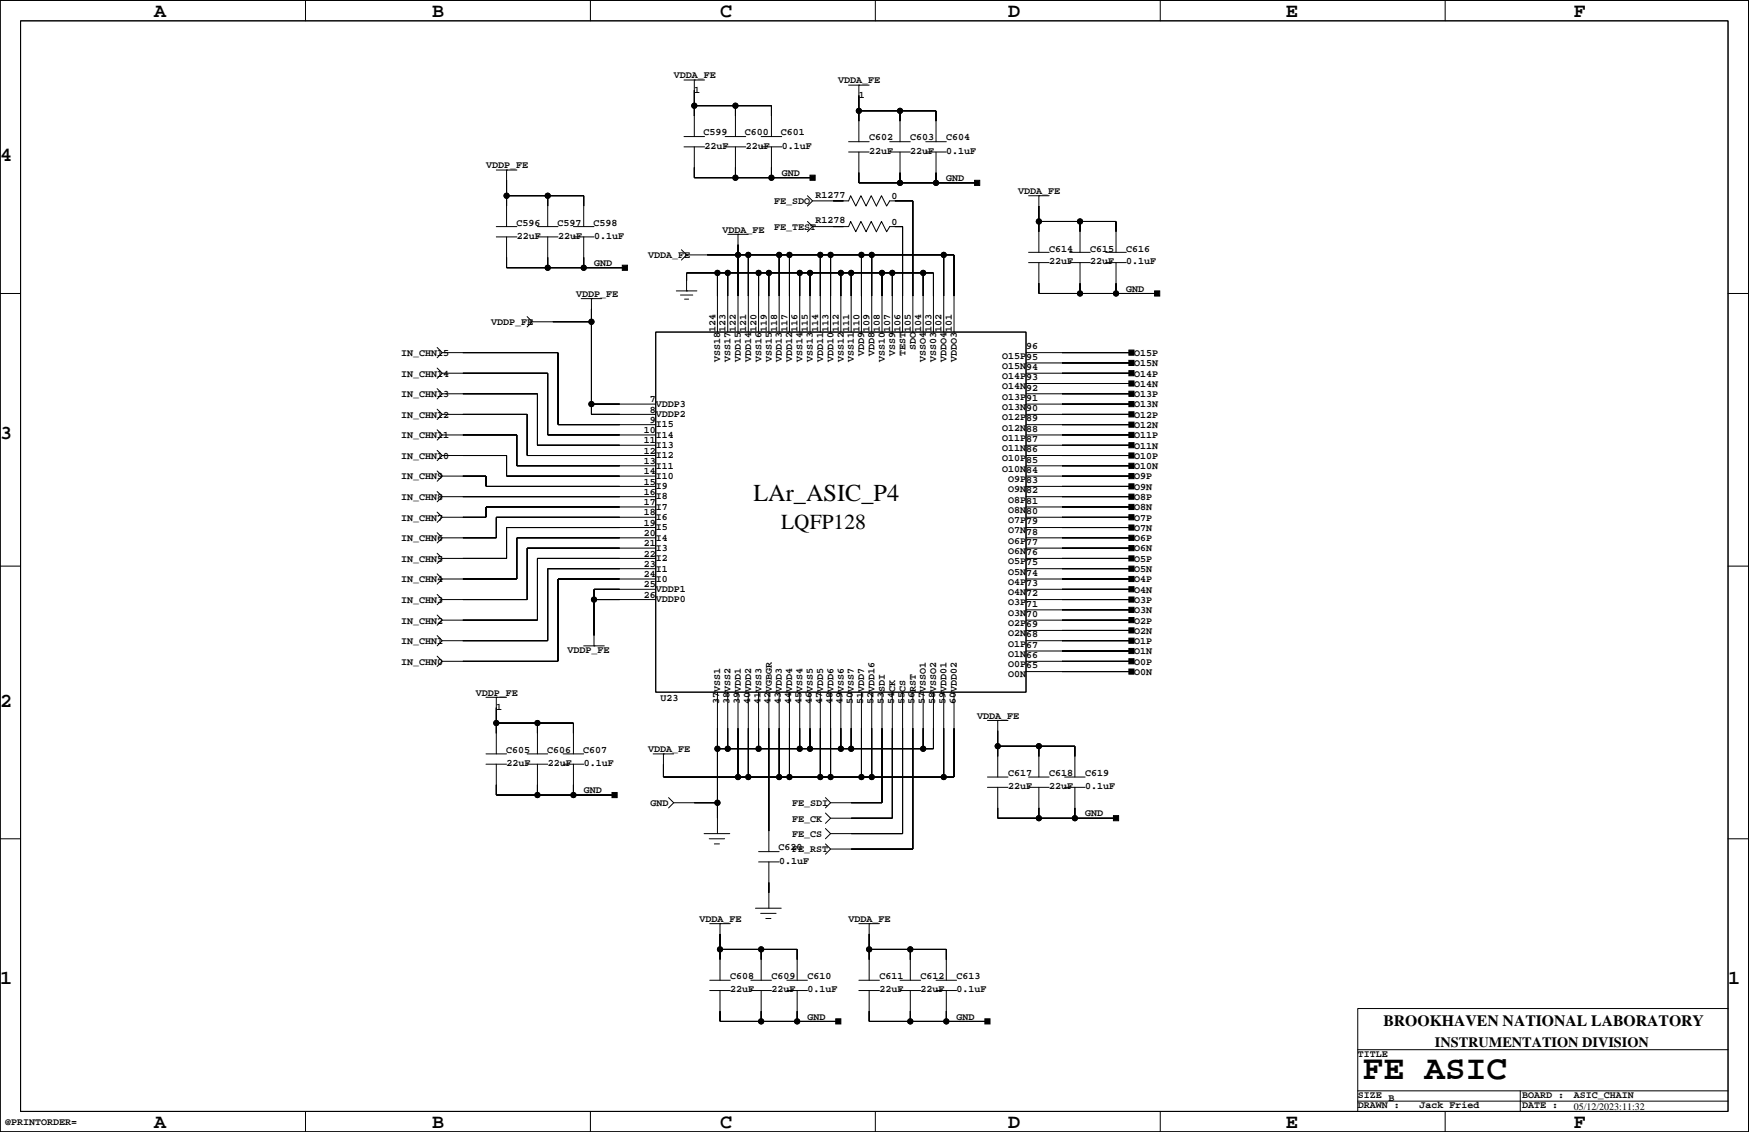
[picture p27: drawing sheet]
<svg xmlns="http://www.w3.org/2000/svg" width="432mm" height="279mm" viewBox="0 0 432 279" stroke-linecap="round" stroke-linejoin="round" font-family="sans-serif">
<defs><g id="words">
<text font-size="8.5" x="336.5" y="266.3">FE ASIC</text>
<text font-size="6" x="186" y="123.6">LAr_ASIC_P4</text>
<text font-size="5.3" x="192.9" y="130.7">LQFP128</text>
<g font-size="4.9">
<text x="38.1" y="4.3">A</text>
<text x="106.7" y="4.3">B</text>
<text x="177.8" y="4.3">C</text>
<text x="248.9" y="4.3">D</text>
<text x="317.4" y="4.3">E</text>
<text x="388.5" y="4.3">F</text>
<text x="0" y="39.8">4</text>
<text x="0" y="108.4">3</text>
<text x="0" y="174.4">2</text>
<text x="0" y="243">1</text>
<text x="426.6" y="243">1</text>
<text x="38.1" y="278.5">A</text>
<text x="106.7" y="278.5">B</text>
<text x="177.8" y="278.5">C</text>
<text x="248.9" y="278.5">D</text>
<text x="317.4" y="278.5">E</text>
<text x="388.5" y="278.5">F</text>
</g>
<text font-size="3.9" x="341.6" y="253.3">BROOKHAVEN NATIONAL LABORATORY</text>
<text font-size="3.5" x="354.2" y="258.5">INSTRUMENTATION DIVISION</text>
<g font-size="2.5">
<text x="166.3" y="19.3">VDDA_FE</text>
<text x="171.4" y="23">1</text>
<text x="207" y="20.6">VDDA_FE</text>
<text x="212" y="24.2">1</text>
<text x="173.7" y="33.4">C599</text>
<text x="183.9" y="33.4">C600</text>
<text x="192.7" y="33.4">C601</text>
<text x="214.6" y="34.7">C602</text>
<text x="224.7" y="34.7">C603</text>
<text x="233.6" y="34.7">C604</text>
<text x="120" y="41.5">VDDP_FE</text>
<text x="174" y="36.7">22uF</text>
<text x="184.1" y="36.7">22uF</text>
<text x="193" y="36.7">0.1uF</text>
<text x="214.6" y="38">22uF</text>
<text x="224.7" y="38">22uF</text>
<text x="233.6" y="38">0.1uF</text>
<text x="193" y="43.4">GND</text>
<text x="233.6" y="44.7">GND</text>
<text x="251.4" y="47.9">VDDA_FE</text>
<text x="191.1" y="50.4">FE_SDO</text>
<text x="201.3" y="48.8">R1277</text>
<text x="220.1" y="49.1">0</text>
<text x="127.5" y="55.7">C596</text>
<text x="127.6" y="58.9">22uF</text>
<text x="137.6" y="55.7">C597</text>
<text x="137.8" y="58.9">22uF</text>
<text x="146.5" y="55.7">C598</text>
<text x="146.7" y="58.9">0.1uF</text>
<text x="178.4" y="57.4">VDDA_FE</text>
<text x="191.1" y="56.8">FE_TEST</text>
<text x="201.3" y="55.1">R1278</text>
<text x="220.1" y="55.5">0</text>
<text x="146.7" y="65.6">GND</text>
<text x="160" y="63.7">VDDA_FE</text>
<text x="259" y="62.1">C614</text>
<text x="259" y="65.3">22uF</text>
<text x="269.2" y="65.3">22uF</text>
<text x="269.2" y="62.1">C615</text>
<text x="278.1" y="62.1">C616</text>
<text x="278.1" y="65.3">0.1uF</text>
<text x="278.1" y="72">GND</text>
<text x="142.2" y="73.3">VDDP_FE</text>
<text x="121.3" y="80.3">VDDP_FE</text>
<text x="176.6" y="82" transform="rotate(-90 176.6 82)">124</text>
<text x="179.1" y="82" transform="rotate(-90 179.1 82)">123</text>
<text x="181.7" y="82" transform="rotate(-90 181.7 82)">122</text>
<text x="184.2" y="82" transform="rotate(-90 184.2 82)">121</text>
<text x="186.8" y="82" transform="rotate(-90 186.8 82)">120</text>
<text x="189.3" y="82" transform="rotate(-90 189.3 82)">119</text>
<text x="191.8" y="82" transform="rotate(-90 191.8 82)">118</text>
<text x="194.4" y="82" transform="rotate(-90 194.4 82)">117</text>
<text x="196.9" y="82" transform="rotate(-90 196.9 82)">116</text>
<text x="199.5" y="82" transform="rotate(-90 199.5 82)">115</text>
<text x="202" y="82" transform="rotate(-90 202 82)">114</text>
<text x="204.5" y="82" transform="rotate(-90 204.5 82)">113</text>
<text x="207.1" y="82" transform="rotate(-90 207.1 82)">112</text>
<text x="209.6" y="82" transform="rotate(-90 209.6 82)">111</text>
<text x="212.2" y="82" transform="rotate(-90 212.2 82)">110</text>
<text x="214.7" y="82" transform="rotate(-90 214.7 82)">109</text>
<text x="217.2" y="82" transform="rotate(-90 217.2 82)">108</text>
<text x="219.8" y="82" transform="rotate(-90 219.8 82)">107</text>
<text x="222.3" y="82" transform="rotate(-90 222.3 82)">106</text>
<text x="224.9" y="82" transform="rotate(-90 224.9 82)">105</text>
<text x="227.4" y="82" transform="rotate(-90 227.4 82)">104</text>
<text x="229.9" y="82" transform="rotate(-90 229.9 82)">103</text>
<text x="232.5" y="82" transform="rotate(-90 232.5 82)">102</text>
<text x="235" y="82" transform="rotate(-90 235 82)">101</text>
<text x="99" y="87.9">IN_CHN15</text>
<text x="177.8" y="89.4" transform="rotate(-90 177.8 89.4)">VSS18</text>
<text x="180.4" y="89.4" transform="rotate(-90 180.4 89.4)">VSS17</text>
<text x="182.9" y="89.4" transform="rotate(-90 182.9 89.4)">VDD15</text>
<text x="185.4" y="89.4" transform="rotate(-90 185.4 89.4)">VDD14</text>
<text x="188" y="89.4" transform="rotate(-90 188 89.4)">VSS16</text>
<text x="190.5" y="89.4" transform="rotate(-90 190.5 89.4)">VSS15</text>
<text x="193.1" y="89.4" transform="rotate(-90 193.1 89.4)">VDD13</text>
<text x="195.6" y="89.4" transform="rotate(-90 195.6 89.4)">VDD12</text>
<text x="198.1" y="89.4" transform="rotate(-90 198.1 89.4)">VSS14</text>
<text x="200.7" y="89.4" transform="rotate(-90 200.7 89.4)">VSS13</text>
<text x="203.2" y="89.4" transform="rotate(-90 203.2 89.4)">VDD11</text>
<text x="205.8" y="89.4" transform="rotate(-90 205.8 89.4)">VDD10</text>
<text x="208.3" y="89.4" transform="rotate(-90 208.3 89.4)">VSS12</text>
<text x="210.8" y="89.4" transform="rotate(-90 210.8 89.4)">VSS11</text>
<text x="213.4" y="87.9" transform="rotate(-90 213.4 87.9)">VDD9</text>
<text x="215.9" y="87.9" transform="rotate(-90 215.9 87.9)">VDD8</text>
<text x="218.4" y="89.4" transform="rotate(-90 218.4 89.4)">VSS10</text>
<text x="221" y="87.9" transform="rotate(-90 221 87.9)">VSS9</text>
<text x="223.5" y="87.9" transform="rotate(-90 223.5 87.9)">TEST</text>
<text x="226.1" y="86.4" transform="rotate(-90 226.1 86.4)">SDO</text>
<text x="228.6" y="89.4" transform="rotate(-90 228.6 89.4)">VSSO4</text>
<text x="231.1" y="89.4" transform="rotate(-90 231.1 89.4)">VSS03</text>
<text x="233.7" y="89.4" transform="rotate(-90 233.7 89.4)">VDDO4</text>
<text x="236.2" y="89.4" transform="rotate(-90 236.2 89.4)">VDDO3</text>
<text x="247.4" y="88.5">O15P</text>
<text x="253.3" y="88.8">95</text>
<text x="253.3" y="86.2">96</text>
<text x="280" y="87.9">O15P</text>
<text x="99" y="92.9">IN_CHN14</text>
<text x="247.4" y="91">O15N</text>
<text x="247.4" y="93.6">O14P</text>
<text x="253.3" y="93.8">93</text>
<text x="253.3" y="91.3">94</text>
<text x="280" y="95.5">O14N</text>
<text x="280" y="92.9">O14P</text>
<text x="280" y="90.4">O15N</text>
<text x="99" y="98">IN_CHN13</text>
<text x="160.4" y="99.3">7</text>
<text x="160.4" y="101.8">8</text>
<text x="161.9" y="100.4">VDDP3</text>
<text x="247.4" y="96.1">O14N</text>
<text x="247.4" y="98.7">O13P</text>
<text x="247.4" y="101.2">O13N</text>
<text x="253.3" y="101.5">90</text>
<text x="253.3" y="98.9">91</text>
<text x="253.3" y="96.4">92</text>
<text x="280" y="100.6">O13N</text>
<text x="280" y="98">O13P</text>
<text x="99" y="103.1">IN_CHN12</text>
<text x="158.9" y="106.9">10</text>
<text x="160.4" y="104.4">9</text>
<text x="161.9" y="105.5">I15</text>
<text x="161.9" y="103">VDDP2</text>
<text x="247.4" y="103.7">O12P</text>
<text x="247.4" y="106.3">O12N</text>
<text x="253.3" y="106.5">88</text>
<text x="253.3" y="104">89</text>
<text x="280" y="105.6">O12N</text>
<text x="280" y="103.1">O12P</text>
<text x="99" y="113.3">IN_CHN10</text>
<text x="99" y="108.2">IN_CHN11</text>
<text x="158.9" y="109.5">11</text>
<text x="158.9" y="112">12</text>
<text x="161.9" y="113.1">I12</text>
<text x="161.9" y="110.6">I13</text>
<text x="161.9" y="108">I14</text>
<text x="247.4" y="108.8">O11P</text>
<text x="247.4" y="111.3">O11N</text>
<text x="247.4" y="113.9">O10P</text>
<text x="253.3" y="111.6">86</text>
<text x="253.3" y="109.1">87</text>
<text x="280" y="113.3">O10P</text>
<text x="280" y="110.7">O11N</text>
<text x="280" y="108.2">O11P</text>
<text x="99" y="118.3">IN_CHN9</text>
<text x="158.9" y="114.5">13</text>
<text x="158.9" y="117.1">14</text>
<text x="158.9" y="119.6">15</text>
<text x="161.9" y="118.2">I10</text>
<text x="161.9" y="115.7">I11</text>
<text x="247.4" y="116.4">O10N</text>
<text x="248.9" y="119">O9P</text>
<text x="253.3" y="119.2">83</text>
<text x="253.3" y="116.7">84</text>
<text x="253.3" y="114.2">85</text>
<text x="280" y="118.3">O9P</text>
<text x="280" y="115.8">O10N</text>
<text x="99" y="123.4">IN_CHN8</text>
<text x="158.9" y="122.2">16</text>
<text x="158.9" y="124.7">17</text>
<text x="161.9" y="125.8">I7</text>
<text x="161.9" y="123.3">I8</text>
<text x="161.9" y="120.7">I9</text>
<text x="248.9" y="121.5">O9N</text>
<text x="248.9" y="124">O8P</text>
<text x="253.3" y="124.3">81</text>
<text x="253.3" y="121.8">82</text>
<text x="280" y="126">O8N</text>
<text x="280" y="123.4">O8P</text>
<text x="280" y="120.9">O9N</text>
<text x="99" y="128.5">IN_CHN7</text>
<text x="158.9" y="127.2">18</text>
<text x="158.9" y="129.8">19</text>
<text x="161.9" y="130.9">I5</text>
<text x="161.9" y="128.4">I6</text>
<text x="248.9" y="126.6">O8N</text>
<text x="248.9" y="129.1">O7P</text>
<text x="248.9" y="131.7">O7N</text>
<text x="253.3" y="131.9">78</text>
<text x="253.3" y="129.4">79</text>
<text x="253.3" y="126.9">80</text>
<text x="280" y="131">O7N</text>
<text x="280" y="128.5">O7P</text>
<text x="99" y="133.6">IN_CHN6</text>
<text x="158.9" y="132.3">20</text>
<text x="158.9" y="134.8">21</text>
<text x="158.9" y="137.4">22</text>
<text x="161.9" y="136">I3</text>
<text x="161.9" y="133.4">I4</text>
<text x="248.9" y="134.2">O6P</text>
<text x="248.9" y="136.7">O6N</text>
<text x="253.3" y="137">76</text>
<text x="253.3" y="134.5">77</text>
<text x="280" y="136.1">O6N</text>
<text x="280" y="133.6">O6P</text>
<text x="99" y="143.7">IN_CHN4</text>
<text x="99" y="138.7">IN_CHN5</text>
<text x="158.9" y="139.9">23</text>
<text x="158.9" y="142.5">24</text>
<text x="161.9" y="143.6">I0</text>
<text x="161.9" y="141.1">I1</text>
<text x="161.9" y="138.5">I2</text>
<text x="248.9" y="139.3">O5P</text>
<text x="248.9" y="141.8">O5N</text>
<text x="253.3" y="142.1">74</text>
<text x="253.3" y="139.6">75</text>
<text x="280" y="143.7">O4P</text>
<text x="280" y="141.2">O5N</text>
<text x="280" y="138.7">O5P</text>
<text x="99" y="148.8">IN_CHN3</text>
<text x="158.9" y="145">25</text>
<text x="158.9" y="147.5">26</text>
<text x="161.9" y="148.7">VDDP0</text>
<text x="161.9" y="146.1">VDDP1</text>
<text x="248.9" y="144.4">O4P</text>
<text x="248.9" y="146.9">O4N</text>
<text x="248.9" y="149.4">O3P</text>
<text x="253.3" y="149.7">71</text>
<text x="253.3" y="147.2">72</text>
<text x="253.3" y="144.6">73</text>
<text x="280" y="148.8">O3P</text>
<text x="280" y="146.3">O4N</text>
<text x="99" y="153.9">IN_CHN2</text>
<text x="248.9" y="152">O3N</text>
<text x="248.9" y="154.5">O2P</text>
<text x="253.3" y="154.8">69</text>
<text x="253.3" y="152.3">70</text>
<text x="280" y="153.9">O2P</text>
<text x="280" y="151.4">O3N</text>
<text x="99" y="159">IN_CHN1</text>
<text x="140.1" y="161.1">VDDP_FE</text>
<text x="248.9" y="157.1">O2N</text>
<text x="248.9" y="159.6">O1P</text>
<text x="253.3" y="159.9">67</text>
<text x="253.3" y="157.3">68</text>
<text x="280" y="161.5">O1N</text>
<text x="280" y="159">O1P</text>
<text x="280" y="156.4">O2N</text>
<text x="99" y="164.1">IN_CHN0</text>
<text x="248.9" y="162.1">O1N</text>
<text x="248.9" y="164.7">O0P</text>
<text x="248.9" y="167.2">O0N</text>
<text x="253.3" y="165">65</text>
<text x="253.3" y="162.4">66</text>
<text x="280" y="166.6">O0N</text>
<text x="280" y="164.1">O0P</text>
<text x="117.4" y="171.7">VDDP_FE</text>
<text x="163" y="173.1">U23</text>
<text x="177.6" y="173.8" transform="rotate(-90 177.6 173.8)">37VSS1</text>
<text x="180.1" y="173.8" transform="rotate(-90 180.1 173.8)">38VSS2</text>
<text x="182.6" y="173.8" transform="rotate(-90 182.6 173.8)">39VDD1</text>
<text x="185.2" y="173.8" transform="rotate(-90 185.2 173.8)">40VDD2</text>
<text x="187.7" y="173.8" transform="rotate(-90 187.7 173.8)">41VSS3</text>
<text x="190.3" y="173.8" transform="rotate(-90 190.3 173.8)">42VGBGR</text>
<text x="192.8" y="173.8" transform="rotate(-90 192.8 173.8)">43VDD3</text>
<text x="195.3" y="173.8" transform="rotate(-90 195.3 173.8)">44VDD4</text>
<text x="197.9" y="173.8" transform="rotate(-90 197.9 173.8)">45VSS4</text>
<text x="200.4" y="173.8" transform="rotate(-90 200.4 173.8)">46VSS5</text>
<text x="203" y="173.8" transform="rotate(-90 203 173.8)">47VDD5</text>
<text x="205.5" y="173.8" transform="rotate(-90 205.5 173.8)">48VDD6</text>
<text x="208" y="173.8" transform="rotate(-90 208 173.8)">49VSS6</text>
<text x="210.6" y="173.8" transform="rotate(-90 210.6 173.8)">50VSS7</text>
<text x="213.1" y="173.8" transform="rotate(-90 213.1 173.8)">51VDD7</text>
<text x="215.7" y="173.8" transform="rotate(-90 215.7 173.8)">52VDD16</text>
<text x="218.2" y="173.8" transform="rotate(-90 218.2 173.8)">53SDI</text>
<text x="220.7" y="173.8" transform="rotate(-90 220.7 173.8)">54CK</text>
<text x="223.3" y="173.8" transform="rotate(-90 223.3 173.8)">55CS</text>
<text x="225.8" y="173.8" transform="rotate(-90 225.8 173.8)">56RST</text>
<text x="228.3" y="173.8" transform="rotate(-90 228.3 173.8)">57VSSO1</text>
<text x="230.9" y="173.8" transform="rotate(-90 230.9 173.8)">58VSSO2</text>
<text x="233.4" y="173.8" transform="rotate(-90 233.4 173.8)">59VDD01</text>
<text x="236" y="173.8" transform="rotate(-90 236 173.8)">60VDD02</text>
<text x="122.5" y="175.3">1</text>
<text x="241.2" y="177.4">VDDA_FE</text>
<text x="124.9" y="185.8">C605</text>
<text x="135.1" y="185.8">C606</text>
<text x="144" y="185.8">C607</text>
<text x="160" y="185.6">VDDA_FE</text>
<text x="125.1" y="189.1">22uF</text>
<text x="135.2" y="189.1">22uF</text>
<text x="144.1" y="189.1">0.1uF</text>
<text x="248.9" y="191.6">C617</text>
<text x="259" y="191.6">C618</text>
<text x="267.9" y="191.6">C619</text>
<text x="144.1" y="195.8">GND</text>
<text x="248.9" y="194.8">22uF</text>
<text x="259" y="194.8">22uF</text>
<text x="267.9" y="194.8">0.1uF</text>
<text x="160.6" y="199">GND</text>
<text x="195.5" y="199">FE_SDI</text>
<text x="195.5" y="202.8">FE_CK</text>
<text x="267.9" y="201.5">GND</text>
<text x="192.2" y="209.9">C620</text>
<text x="195.5" y="206.6">FE_CS</text>
<text x="192.4" y="213.2">0.1uF</text>
<text x="195.5" y="210.4">FE_RST</text>
<text x="172.7" y="227.5">VDDA_FE</text>
<text x="209.5" y="227.5">VDDA_FE</text>
<text x="180.3" y="241.6">C608</text>
<text x="180.3" y="244.9">22uF</text>
<text x="190.5" y="244.9">22uF</text>
<text x="190.5" y="241.6">C609</text>
<text x="199.3" y="241.6">C610</text>
<text x="199.3" y="244.9">0.1uF</text>
<text x="217.1" y="244.9">22uF</text>
<text x="217.1" y="241.6">C611</text>
<text x="227.3" y="241.6">C612</text>
<text x="227.3" y="244.9">22uF</text>
<text x="236.2" y="244.9">0.1uF</text>
<text x="236.2" y="241.6">C613</text>
<text x="199.3" y="251.7">GND</text>
<text x="236.2" y="251.7">GND</text>
<text x="335.2" y="260.8">TITLE</text>
<text x="335.2" y="271">SIZE</text>
<text x="335.2" y="273.5">DRAWN :</text>
<text x="342.8" y="271.9">B</text>
<text x="350.4" y="273.5">Jack Fried</text>
<text x="375.8" y="273.5">DATE :</text>
<text x="375.8" y="271">BOARD :</text>
<text x="388.5" y="271">ASIC_CHAIN</text>
<text x="388.5" y="273.9">05/12/2023:11:32</text>
<text x="1.3" y="277.7">@PRINTORDER=</text>
</g>
</g></defs>
<g fill="none" stroke="#000" stroke-width=".25">
<path d="M0 .1h431.7v279.3h-431.7zM5.1 5.1h421.5v269.2h-421.5zM75.4 .1v5M145.8 .1v5M168.9 19.7h5.1M171.4 19.7h.1M171.4 19.7v14M216.1 .1v5M286.4 .1v5M356.8 .1v5M168.9 36.3h5.1M168.9 33.7h5.1"/>
<path d="M171.4 36.3v7.6h29.2M171.4 26.1h19.1v7.6M179 36.3h5.1M179 33.7h5.1M181.6 26.1v7.6M181.6 36.3v7.6M187.9 36.3h5.1M187.9 33.7h5.1M190.5 36.3v7.6M209.5 21h5.1M209.5 37.5h5.1M209.5 35h5.1"/>
<path d="M212 21h.1M212 21v14M212 37.5v7.6h29.2M212 27.4h19.1v7.6M219.7 37.5h5M219.7 35h5M222.2 27.4v7.6M222.2 37.5v7.6M228.5 37.5h5.1M228.5 35h5.1M231.1 37.5v7.6M122.5 55.9h5.1"/>
<path d="M122.5 42h5.1M122.5 58.5h5.1M125.1 42h.1M125.1 42v13.9M125.1 58.5v7.6h29.2M125.1 48.3h19v7.6M132.7 55.9h5.1M132.7 58.5h5.1M135.2 48.3v7.6M135.2 58.5v7.6M141.6 55.9h5.1M141.6 58.5h5.1"/>
<path d="M144.1 58.5v7.6M179.7 57.8h5M182.2 57.8h.1M182.2 57.8v24.2M199.3 54.7l1.3 1.2-1.3 1.3M199.3 48.3l1.3 1.3-1.3 1.3M200.6 49.6h8.9l.5-1.3 1.3 2.6 1.2-2.6 1.3 2.6 1.3-2.6 1.3 2.6 1.2-2.6 1.3 2.6 .8-1.3h5.7v32.4M200.6 55.9h8.9l.5-1.2 1.3 2.5 1.2-2.5 1.3 2.5 1.3-2.5 1.3 2.5 1.2-2.5 1.3 2.5 .8-1.3h3.1v26.1M253.9 48.3h5.1M256.5 48.3h.1M256.5 48.3v14M256.5 54.7h19v7.6"/>
<path d="M266.6 54.7v7.6M0 72.4h5.1M130.1 78.2l1.3 1.2-1.3 1.3M131.4 79.4h14.6M143.5 73.7h5.1M146 73.7h.1M146 73.7v28.6h15.9M167 71.8h5M168 72.8h3M168.2 61.6l1.3 1.3-1.3 1.3M169 73.8h1M169.5 71.8h.1"/>
<path d="M169.5 71.8v-4.4h61v14.6M169.5 62.9h66v19.1M177.1 67.4v14.6M179.7 67.4v14.6M184.7 62.9v19.1M187.3 67.4v14.6M189.8 67.4v14.6M192.4 62.9v19.1M194.9 62.9v19.1M197.4 67.4v14.6M200 67.4v14.6M202.5 62.9v19.1"/>
<path d="M205.1 62.9v19.1M207.6 67.4v14.6M210.1 67.4v14.6M212.7 62.9v19.1M215.2 62.9v19.1M217.8 67.4v14.6M220.3 67.4v14.6M227.9 67.4v14.6M233 62.9v19.1M253.9 64.8h5.1M253.9 62.3h5.1M256.5 64.8v7.6h29.2"/>
<path d="M264.1 64.8h5.1M264.1 62.3h5.1M266.6 64.8v7.6M273 64.8h5.1M273 62.3h5.1M275.5 64.8v7.6M426.6 72.4h5.1M107.9 90.8l1.3 1.3-1.3 1.3M107.9 85.8l1.3 1.2-1.3 1.3M107.9 95.9l1.3 1.3-1.3 1.3M109.2 92.1h26v15.3h26.7M109.2 87h28.6v17.8h24.1"/>
<path d="M109.2 97.2h23.5v12.7h29.2M146 99.7h15.9M161.9 82h91.4v88.8h-91.4zM253.3 92.1h26M253.3 87h26M253.3 97.2h26M253.3 99.7h26M253.3 94.7h26M253.3 89.6h26M107.9 111.2l1.3 1.2-1.3 1.3M107.9 106.1l1.3 1.3-1.3 1.2M107.9 116.2l1.3 1.3-1.3 1.3"/>
<path d="M107.9 101l1.3 1.3-1.3 1.2M109.2 112.4h15.9v5.1h36.8M109.2 102.3h20.9v10.1h31.8M109.2 107.4h18.4v7.6h34.3M109.2 117.5h10.8v2.6h41.9M253.3 112.4h26M253.3 107.4h26M253.3 117.5h26M253.3 102.3h26M253.3 104.8h26M253.3 109.9h26M253.3 115h26"/>
<path d="M0 139.7h5.1M107.9 121.3l1.3 1.3-1.3 1.3M107.9 131.5l1.3 1.2-1.3 1.3M107.9 136.6l1.3 1.2-1.3 1.3M107.9 126.4l1.3 1.3-1.3 1.2M109.2 122.6h52.7M161.9 135.3h-31.8v12.7h-20.9M161.9 137.8h-29.2v15.3h-23.5M161.9 132.7h-34.3v10.2h-18.4M161.9 127.7h-39.4v5h-13.3M161.9 130.2h-36.8v7.6h-15.9M161.9 125.1h-41.9v2.6h-10.8"/>
<path d="M253.3 122.6h26M253.3 132.7h26M253.3 137.8h26M253.3 127.7h26M253.3 120.1h26M253.3 125.1h26M253.3 130.2h26M253.3 135.3h26M426.6 139.7h5.1M107.9 156.9l1.3 1.2-1.3 1.3M107.9 146.7l1.3 1.3-1.3 1.3M107.9 151.8l1.3 1.3-1.3 1.2"/>
<path d="M107.9 141.6l1.3 1.3-1.3 1.3M144.1 159.4h5.1M146.7 159.4h.1M146.7 148h15.2M161.9 142.9h-24.1v20.3h-28.6M161.9 140.4h-26.7v17.7h-26M161.9 145.4h-15.2v14M253.3 158.1h26M253.3 148h26M253.3 153.1h26M253.3 142.9h26M253.3 140.4h26"/>
<path d="M253.3 145.4h26M253.3 155.6h26M253.3 150.5h26M107.9 162l1.3 1.2-1.3 1.3M120 172.1h5.1M122.5 172.1h.1M122.5 172.1v14M122.5 178.5h19.1v7.6M132.7 178.5v7.6M177.1 170.8v35M179.7 170.8v14M182.2 170.8v21"/>
<path d="M184.7 170.8v21M187.3 170.8v14M189.8 170.8v39.4M192.4 170.8v21M194.9 170.8v21M197.4 170.8v14M200 170.8v14M202.5 170.8v21M205.1 170.8v21M207.6 170.8v14M210.1 170.8v14M212.7 170.8v21"/>
<path d="M215.2 170.8v21M217.8 170.8v27.3h-12.7M220.3 170.8v31.1h-15.2M222.8 170.8v35h-17.7M225.4 170.8v38.8h-20.3M227.9 170.8v14M230.5 170.8v14h-53.4M233 170.8v21M235.5 170.8v21h-71.7v-5.7M243.8 177.8h5.1M246.3 177.8h.1M246.3 177.8v14"/>
<path d="M253.3 163.2h26M253.3 165.8h26M253.3 160.7h26M120 186.1h5.1M120 188.6h5.1M122.5 188.6v7.6h29.2M130.1 186.1h5.1M130.1 188.6h5.1M132.7 188.6v7.6M139 186.1h5.1M139 188.6h5.1M141.6 188.6v7.6"/>
<path d="M161.3 186.1h5M163.8 186.1h.1M165.1 196.9l1.2 1.2-1.2 1.3M166.3 198.1h10.8M203.8 196.9l1.3 1.2-1.3 1.3M243.8 194.3h5.1M243.8 191.8h5.1M246.3 194.3v7.6h29.2M246.3 184.2h19.1v7.6M253.9 194.3h5.1M253.9 191.8h5.1M256.5 184.2v7.6"/>
<path d="M256.5 194.3v7.6M262.8 194.3h5.1M262.8 191.8h5.1M265.4 194.3v7.6M0 207h5.1M173.8 205.8h6.4M175.1 207h3.8M176.4 208.3h1.2M187.3 212.7h5.1M187.3 210.2h5.1M189.8 212.7v11.5M203.8 200.7l1.3 1.2-1.3 1.3"/>
<path d="M203.8 204.5l1.3 1.3-1.3 1.2M203.8 208.3l1.3 1.3-1.3 1.2M426.6 207h5.1M175.2 228h5.1M177.8 228h.1M177.8 228v13.9M177.8 234.3h19v7.6M186.5 224.2h6.4M187.8 225.4h3.8M187.9 234.3v7.6M189.1 226.7h1.2M212 228h5.1"/>
<path d="M214.6 228h.1M214.6 228v13.9M214.6 234.3h19v7.6M224.7 234.3v7.6M175.2 244.5h5.1M175.2 241.9h5.1M177.8 244.5v7.6h29.2M185.4 244.5h5.1M185.4 241.9h5.1M187.9 244.5v7.6M194.3 244.5h5M194.3 241.9h5"/>
<path d="M196.8 244.5v7.6M212 244.5h5.1M212 241.9h5.1M214.6 244.5v7.6h29.2M222.2 244.5h5.1M222.2 241.9h5.1M224.7 244.5v7.6M231.1 244.5h5.1M231.1 241.9h5.1M233.6 244.5v7.6M335.2 259.1h91.4M426.6 248.9h-91.4v25.4"/>
<path d="M75.4 274.3v5.1M145.8 274.3v5.1M216.1 274.3v5.1M286.4 274.3v5.1M335.2 269.2h91.4M335.2 271.8h91.4M356.8 274.3v5.1M375.3 269.2v5.1"/>
<circle cx="171.4" cy="26.1" r=".63"/>
<circle cx="181.6" cy="26.1" r=".63"/>
<circle cx="212" cy="27.4" r=".63"/>
<circle cx="222.2" cy="27.4" r=".63"/>
<circle cx="125.1" cy="48.3" r=".63"/>
<circle cx="135.2" cy="48.3" r=".63"/>
<circle cx="181.6" cy="43.9" r=".63"/>
<circle cx="190.5" cy="43.9" r=".63"/>
<circle cx="222.2" cy="45.1" r=".63"/>
<circle cx="231.1" cy="45.1" r=".63"/>
<circle cx="256.5" cy="54.7" r=".63"/>
<circle cx="266.6" cy="54.7" r=".63"/>
<circle cx="135.2" cy="66.1" r=".63"/>
<circle cx="144.1" cy="66.1" r=".63"/>
<circle cx="146" cy="79.4" r=".63"/>
<circle cx="177.1" cy="67.4" r=".63"/>
<circle cx="179.7" cy="67.4" r=".63"/>
<circle cx="182.2" cy="62.9" r=".63"/>
<circle cx="184.7" cy="62.9" r=".63"/>
<circle cx="187.3" cy="67.4" r=".63"/>
<circle cx="189.8" cy="67.4" r=".63"/>
<circle cx="192.4" cy="62.9" r=".63"/>
<circle cx="194.9" cy="62.9" r=".63"/>
<circle cx="197.4" cy="67.4" r=".63"/>
<circle cx="200" cy="67.4" r=".63"/>
<circle cx="202.5" cy="62.9" r=".63"/>
<circle cx="205.1" cy="62.9" r=".63"/>
<circle cx="207.6" cy="67.4" r=".63"/>
<circle cx="210.1" cy="67.4" r=".63"/>
<circle cx="212.7" cy="62.9" r=".63"/>
<circle cx="215.2" cy="62.9" r=".63"/>
<circle cx="217.8" cy="67.4" r=".63"/>
<circle cx="220.3" cy="67.4" r=".63"/>
<circle cx="227.9" cy="67.4" r=".63"/>
<circle cx="233" cy="62.9" r=".63"/>
<circle cx="266.6" cy="72.4" r=".63"/>
<circle cx="275.5" cy="72.4" r=".63"/>
<circle cx="146" cy="99.7" r=".63"/>
<circle cx="146.7" cy="148" r=".63"/>
<circle cx="122.5" cy="178.5" r=".63"/>
<circle cx="132.7" cy="178.5" r=".63"/>
<circle cx="132.7" cy="196.2" r=".63"/>
<circle cx="141.6" cy="196.2" r=".63"/>
<circle cx="177.1" cy="198.1" r=".63"/>
<circle cx="177.1" cy="184.8" r=".63"/>
<circle cx="179.7" cy="184.8" r=".63"/>
<circle cx="182.2" cy="191.8" r=".63"/>
<circle cx="184.7" cy="191.8" r=".63"/>
<circle cx="187.3" cy="184.8" r=".63"/>
<circle cx="192.4" cy="191.8" r=".63"/>
<circle cx="194.9" cy="191.8" r=".63"/>
<circle cx="197.4" cy="184.8" r=".63"/>
<circle cx="200" cy="184.8" r=".63"/>
<circle cx="202.5" cy="191.8" r=".63"/>
<circle cx="205.1" cy="191.8" r=".63"/>
<circle cx="207.6" cy="184.8" r=".63"/>
<circle cx="210.1" cy="184.8" r=".63"/>
<circle cx="212.7" cy="191.8" r=".63"/>
<circle cx="215.2" cy="191.8" r=".63"/>
<circle cx="227.9" cy="184.8" r=".63"/>
<circle cx="233" cy="191.8" r=".63"/>
<circle cx="246.3" cy="184.2" r=".63"/>
<circle cx="256.5" cy="184.2" r=".63"/>
<circle cx="256.5" cy="201.9" r=".63"/>
<circle cx="265.4" cy="201.9" r=".63"/>
<circle cx="177.8" cy="234.3" r=".63"/>
<circle cx="187.9" cy="234.3" r=".63"/>
<circle cx="214.6" cy="234.3" r=".63"/>
<circle cx="224.7" cy="234.3" r=".63"/>
<circle cx="187.9" cy="252.1" r=".63"/>
<circle cx="196.8" cy="252.1" r=".63"/>
<circle cx="224.7" cy="252.1" r=".63"/>
<circle cx="233.6" cy="252.1" r=".63"/>
</g>
<g fill="#000" stroke="#000" stroke-width=".25">
<path d="M171.4 26.1v2.5z" fill-rule="evenodd"/>
<path d="M171.4 22.3v3.8z" fill-rule="evenodd"/>
<path d="M181.6 26.1v2.5z" fill-rule="evenodd"/>
<path d="M171.4 26.1h10.2z" fill-rule="evenodd"/>
<path d="M190.5 26.1v2.5z" fill-rule="evenodd"/>
<path d="M181.6 26.1h8.9z" fill-rule="evenodd"/>
<path d="M212 27.4v2.5z" fill-rule="evenodd"/>
<path d="M212 23.6v3.8z" fill-rule="evenodd"/>
<path d="M222.2 27.4v2.5z" fill-rule="evenodd"/>
<path d="M212 27.4h10.2z" fill-rule="evenodd"/>
<path d="M231.1 27.4v2.5z" fill-rule="evenodd"/>
<path d="M222.2 27.4h8.9z" fill-rule="evenodd"/>
<path d="M125.1 48.3v2.6z" fill-rule="evenodd"/>
<path d="M125.1 44.5v3.8z" fill-rule="evenodd"/>
<path d="M125.1 48.3h10.1z" fill-rule="evenodd"/>
<path d="M135.2 48.3v2.6z" fill-rule="evenodd"/>
<path d="M144.1 48.3v2.6z" fill-rule="evenodd"/>
<path d="M135.2 48.3h8.9z" fill-rule="evenodd"/>
<path d="M171.4 41.3v2.6z" fill-rule="evenodd"/>
<path d="M171.4 43.9h10.2z" fill-rule="evenodd"/>
<path d="M181.6 41.3v2.6z" fill-rule="evenodd"/>
<path d="M190.5 41.3v2.6z" fill-rule="evenodd"/>
<path d="M181.6 43.9h8.9z" fill-rule="evenodd"/>
<path d="M200 43.2h1.2v1.3h-1.2z" fill-rule="evenodd"/>
<path d="M190.5 43.9h10.1z" fill-rule="evenodd"/>
<path d="M205.7 49.6h2.5z" fill-rule="evenodd"/>
<path d="M205.7 55.9h2.5z" fill-rule="evenodd"/>
<path d="M212 42.6v2.5z" fill-rule="evenodd"/>
<path d="M222.2 42.6v2.5z" fill-rule="evenodd"/>
<path d="M212 45.1h10.2z" fill-rule="evenodd"/>
<path d="M220.9 55.9h1.9z" fill-rule="evenodd"/>
<path d="M222.8 55.9v17.2z" fill-rule="evenodd"/>
<path d="M225.4 49.6v23.5z" fill-rule="evenodd"/>
<path d="M220.9 49.6h4.5z" fill-rule="evenodd"/>
<path d="M231.1 42.6v2.5z" fill-rule="evenodd"/>
<path d="M222.2 45.1h8.9z" fill-rule="evenodd"/>
<path d="M240.6 44.5h1.3v1.3h-1.3z" fill-rule="evenodd"/>
<path d="M231.1 45.1h10.1z" fill-rule="evenodd"/>
<path d="M256.5 54.7v2.5z" fill-rule="evenodd"/>
<path d="M256.5 50.9v3.8z" fill-rule="evenodd"/>
<path d="M266.6 54.7v2.5z" fill-rule="evenodd"/>
<path d="M256.5 54.7h10.1z" fill-rule="evenodd"/>
<path d="M275.5 54.7v2.5z" fill-rule="evenodd"/>
<path d="M266.6 54.7h8.9z" fill-rule="evenodd"/>
<path d="M125.1 63.5v2.6z" fill-rule="evenodd"/>
<path d="M135.2 63.5v2.6z" fill-rule="evenodd"/>
<path d="M125.1 66.1h10.1z" fill-rule="evenodd"/>
<path d="M144.1 63.5v2.6z" fill-rule="evenodd"/>
<path d="M135.2 66.1h8.9z" fill-rule="evenodd"/>
<path d="M136.5 79.4h9.5z" fill-rule="evenodd"/>
<path d="M146 76.2v3.2z" fill-rule="evenodd"/>
<path d="M146 79.4v20.3z" fill-rule="evenodd"/>
<path d="M153.6 65.5h1.3v1.2h-1.3z" fill-rule="evenodd"/>
<path d="M144.1 66.1h10.2z" fill-rule="evenodd"/>
<path d="M169.5 67.4v1.9z" fill-rule="evenodd"/>
<path d="M177.1 67.4v5.7z" fill-rule="evenodd"/>
<path d="M169.5 67.4h7.6z" fill-rule="evenodd"/>
<path d="M179.7 67.4v5.7z" fill-rule="evenodd"/>
<path d="M177.1 67.4h2.6z" fill-rule="evenodd"/>
<path d="M182.2 62.9v10.2z" fill-rule="evenodd"/>
<path d="M174.6 62.9h7.6z" fill-rule="evenodd"/>
<path d="M182.2 60.4v2.5z" fill-rule="evenodd"/>
<path d="M182.2 62.9h2.5z" fill-rule="evenodd"/>
<path d="M184.7 62.9v10.2z" fill-rule="evenodd"/>
<path d="M179.7 67.4h7.6z" fill-rule="evenodd"/>
<path d="M187.3 67.4v5.7z" fill-rule="evenodd"/>
<path d="M189.8 67.4v5.7z" fill-rule="evenodd"/>
<path d="M187.3 67.4h2.5z" fill-rule="evenodd"/>
<path d="M184.7 62.9h7.7z" fill-rule="evenodd"/>
<path d="M192.4 62.9v10.2z" fill-rule="evenodd"/>
<path d="M194.9 62.9v10.2z" fill-rule="evenodd"/>
<path d="M192.4 62.9h2.5z" fill-rule="evenodd"/>
<path d="M189.8 67.4h7.6z" fill-rule="evenodd"/>
<path d="M197.4 67.4v5.7z" fill-rule="evenodd"/>
<path d="M200 67.4v5.7z" fill-rule="evenodd"/>
<path d="M197.4 67.4h2.6z" fill-rule="evenodd"/>
<path d="M194.9 62.9h7.6z" fill-rule="evenodd"/>
<path d="M202.5 62.9v10.2z" fill-rule="evenodd"/>
<path d="M205.1 62.9v10.2z" fill-rule="evenodd"/>
<path d="M202.5 62.9h2.6z" fill-rule="evenodd"/>
<path d="M207.6 67.4v5.7z" fill-rule="evenodd"/>
<path d="M200 67.4h7.6z" fill-rule="evenodd"/>
<path d="M210.1 67.4v5.7z" fill-rule="evenodd"/>
<path d="M207.6 67.4h2.5z" fill-rule="evenodd"/>
<path d="M205.1 62.9h7.6z" fill-rule="evenodd"/>
<path d="M212.7 62.9v10.2z" fill-rule="evenodd"/>
<path d="M212.7 62.9h2.5z" fill-rule="evenodd"/>
<path d="M215.2 62.9v10.2z" fill-rule="evenodd"/>
<path d="M217.8 67.4v5.7z" fill-rule="evenodd"/>
<path d="M210.1 67.4h7.7z" fill-rule="evenodd"/>
<path d="M220.3 67.4v5.7z" fill-rule="evenodd"/>
<path d="M217.8 67.4h2.5z" fill-rule="evenodd"/>
<path d="M227.9 67.4v5.7z" fill-rule="evenodd"/>
<path d="M220.3 67.4h7.6z" fill-rule="evenodd"/>
<path d="M230.5 67.4v5.7z" fill-rule="evenodd"/>
<path d="M227.9 67.4h2.6z" fill-rule="evenodd"/>
<path d="M215.2 62.9h17.8z" fill-rule="evenodd"/>
<path d="M233 62.9v10.2z" fill-rule="evenodd"/>
<path d="M233 62.9h2.5z" fill-rule="evenodd"/>
<path d="M235.5 62.9v10.2z" fill-rule="evenodd"/>
<path d="M256.5 69.9v2.5z" fill-rule="evenodd"/>
<path d="M266.6 69.9v2.5z" fill-rule="evenodd"/>
<path d="M256.5 72.4h10.1z" fill-rule="evenodd"/>
<path d="M275.5 69.9v2.5z" fill-rule="evenodd"/>
<path d="M266.6 72.4h8.9z" fill-rule="evenodd"/>
<path d="M285.1 71.8h1.2v1.3h-1.2z" fill-rule="evenodd"/>
<path d="M275.5 72.4h10.2z" fill-rule="evenodd"/>
<path d="M132.7 97.2v12.7z" fill-rule="evenodd"/>
<path d="M114.3 97.2h18.4z" fill-rule="evenodd"/>
<path d="M114.3 92.1h20.9z" fill-rule="evenodd"/>
<path d="M135.2 92.1v15.3z" fill-rule="evenodd"/>
<path d="M137.8 87v17.8z" fill-rule="evenodd"/>
<path d="M114.3 87h23.5z" fill-rule="evenodd"/>
<path d="M146 99.7v2.6z" fill-rule="evenodd"/>
<path d="M146 99.7h7z" fill-rule="evenodd"/>
<path d="M278.7 96.6h1.3v1.2h-1.3z" fill-rule="evenodd"/>
<path d="M278.7 94h1.3v1.3h-1.3z" fill-rule="evenodd"/>
<path d="M278.7 91.5h1.3v1.3h-1.3z" fill-rule="evenodd"/>
<path d="M278.7 88.9h1.3v1.3h-1.3z" fill-rule="evenodd"/>
<path d="M278.7 86.4h1.3v1.3h-1.3z" fill-rule="evenodd"/>
<path d="M262.2 99.7h17.1z" fill-rule="evenodd"/>
<path d="M262.2 97.2h17.1z" fill-rule="evenodd"/>
<path d="M262.2 94.7h17.1z" fill-rule="evenodd"/>
<path d="M262.2 92.1h17.1z" fill-rule="evenodd"/>
<path d="M262.2 89.6h17.1z" fill-rule="evenodd"/>
<path d="M262.2 87h17.1z" fill-rule="evenodd"/>
<path d="M120 117.5v2.6z" fill-rule="evenodd"/>
<path d="M114.3 117.5h5.7z" fill-rule="evenodd"/>
<path d="M114.3 112.4h10.8z" fill-rule="evenodd"/>
<path d="M125.1 112.4v5.1z" fill-rule="evenodd"/>
<path d="M114.3 107.4h13.3z" fill-rule="evenodd"/>
<path d="M127.6 107.4v7.6z" fill-rule="evenodd"/>
<path d="M114.3 102.3h15.8z" fill-rule="evenodd"/>
<path d="M130.1 102.3v10.1z" fill-rule="evenodd"/>
<path d="M137.8 104.8h15.2z" fill-rule="evenodd"/>
<path d="M135.2 107.4h17.8z" fill-rule="evenodd"/>
<path d="M132.7 109.9h20.3z" fill-rule="evenodd"/>
<path d="M130.1 112.4h22.9z" fill-rule="evenodd"/>
<path d="M127.6 115h25.4z" fill-rule="evenodd"/>
<path d="M125.1 117.5h27.9z" fill-rule="evenodd"/>
<path d="M146 102.3h7z" fill-rule="evenodd"/>
<path d="M278.7 116.9h1.3v1.2h-1.3z" fill-rule="evenodd"/>
<path d="M278.7 114.3h1.3v1.3h-1.3z" fill-rule="evenodd"/>
<path d="M278.7 111.8h1.3v1.3h-1.3z" fill-rule="evenodd"/>
<path d="M278.7 109.3h1.3v1.2h-1.3z" fill-rule="evenodd"/>
<path d="M278.7 106.7h1.3v1.3h-1.3z" fill-rule="evenodd"/>
<path d="M278.7 104.2h1.3v1.2h-1.3z" fill-rule="evenodd"/>
<path d="M278.7 101.6h1.3v1.3h-1.3z" fill-rule="evenodd"/>
<path d="M278.7 99.1h1.3v1.3h-1.3z" fill-rule="evenodd"/>
<path d="M262.2 117.5h17.1z" fill-rule="evenodd"/>
<path d="M262.2 115h17.1z" fill-rule="evenodd"/>
<path d="M262.2 112.4h17.1z" fill-rule="evenodd"/>
<path d="M262.2 109.9h17.1z" fill-rule="evenodd"/>
<path d="M262.2 107.4h17.1z" fill-rule="evenodd"/>
<path d="M262.2 104.8h17.1z" fill-rule="evenodd"/>
<path d="M262.2 102.3h17.1z" fill-rule="evenodd"/>
<path d="M120 125.1v2.6z" fill-rule="evenodd"/>
<path d="M114.3 127.7h5.7z" fill-rule="evenodd"/>
<path d="M114.3 132.7h8.2z" fill-rule="evenodd"/>
<path d="M122.5 127.7v5z" fill-rule="evenodd"/>
<path d="M114.3 137.8h10.8z" fill-rule="evenodd"/>
<path d="M125.1 130.2v7.6z" fill-rule="evenodd"/>
<path d="M127.6 132.7v10.2z" fill-rule="evenodd"/>
<path d="M130.1 135.3v12.7z" fill-rule="evenodd"/>
<path d="M132.7 137.8v15.3z" fill-rule="evenodd"/>
<path d="M120 120.1h33z" fill-rule="evenodd"/>
<path d="M114.3 122.6h38.7z" fill-rule="evenodd"/>
<path d="M120 125.1h33z" fill-rule="evenodd"/>
<path d="M122.5 127.7h30.5z" fill-rule="evenodd"/>
<path d="M125.1 130.2h27.9z" fill-rule="evenodd"/>
<path d="M127.6 132.7h25.4z" fill-rule="evenodd"/>
<path d="M130.1 135.3h22.9z" fill-rule="evenodd"/>
<path d="M132.7 137.8h20.3z" fill-rule="evenodd"/>
<path d="M278.7 137.2h1.3v1.3h-1.3z" fill-rule="evenodd"/>
<path d="M278.7 134.7h1.3v1.2h-1.3z" fill-rule="evenodd"/>
<path d="M278.7 132.1h1.3v1.3h-1.3z" fill-rule="evenodd"/>
<path d="M278.7 129.6h1.3v1.2h-1.3z" fill-rule="evenodd"/>
<path d="M278.7 127h1.3v1.3h-1.3z" fill-rule="evenodd"/>
<path d="M278.7 124.5h1.3v1.3h-1.3z" fill-rule="evenodd"/>
<path d="M278.7 122h1.3v1.2h-1.3z" fill-rule="evenodd"/>
<path d="M278.7 119.4h1.3v1.3h-1.3z" fill-rule="evenodd"/>
<path d="M262.2 137.8h17.1z" fill-rule="evenodd"/>
<path d="M262.2 135.3h17.1z" fill-rule="evenodd"/>
<path d="M262.2 132.7h17.1z" fill-rule="evenodd"/>
<path d="M262.2 130.2h17.1z" fill-rule="evenodd"/>
<path d="M262.2 127.7h17.1z" fill-rule="evenodd"/>
<path d="M262.2 125.1h17.1z" fill-rule="evenodd"/>
<path d="M262.2 122.6h17.1z" fill-rule="evenodd"/>
<path d="M262.2 120.1h17.1z" fill-rule="evenodd"/>
<path d="M114.3 142.9h13.3z" fill-rule="evenodd"/>
<path d="M114.3 148h15.8z" fill-rule="evenodd"/>
<path d="M114.3 153.1h18.4z" fill-rule="evenodd"/>
<path d="M135.2 140.4v17.7z" fill-rule="evenodd"/>
<path d="M114.3 158.1h20.9z" fill-rule="evenodd"/>
<path d="M137.8 142.9v20.3z" fill-rule="evenodd"/>
<path d="M146.7 145.4v2.6z" fill-rule="evenodd"/>
<path d="M146.7 148v8.9z" fill-rule="evenodd"/>
<path d="M135.2 140.4h17.8z" fill-rule="evenodd"/>
<path d="M137.8 142.9h15.2z" fill-rule="evenodd"/>
<path d="M146.7 145.4h6.3z" fill-rule="evenodd"/>
<path d="M146.7 148h6.3z" fill-rule="evenodd"/>
<path d="M278.7 157.5h1.3v1.3h-1.3z" fill-rule="evenodd"/>
<path d="M278.7 155h1.3v1.2h-1.3z" fill-rule="evenodd"/>
<path d="M278.7 152.4h1.3v1.3h-1.3z" fill-rule="evenodd"/>
<path d="M278.7 149.9h1.3v1.3h-1.3z" fill-rule="evenodd"/>
<path d="M278.7 147.3h1.3v1.3h-1.3z" fill-rule="evenodd"/>
<path d="M278.7 144.8h1.3v1.3h-1.3z" fill-rule="evenodd"/>
<path d="M278.7 142.3h1.3v1.2h-1.3z" fill-rule="evenodd"/>
<path d="M278.7 139.7h1.3v1.3h-1.3z" fill-rule="evenodd"/>
<path d="M262.2 158.1h17.1z" fill-rule="evenodd"/>
<path d="M262.2 155.6h17.1z" fill-rule="evenodd"/>
<path d="M262.2 153.1h17.1z" fill-rule="evenodd"/>
<path d="M262.2 150.5h17.1z" fill-rule="evenodd"/>
<path d="M262.2 148h17.1z" fill-rule="evenodd"/>
<path d="M262.2 145.4h17.1z" fill-rule="evenodd"/>
<path d="M262.2 142.9h17.1z" fill-rule="evenodd"/>
<path d="M262.2 140.4h17.1z" fill-rule="evenodd"/>
<path d="M122.5 178.5v2.5z" fill-rule="evenodd"/>
<path d="M122.5 174.6v3.9z" fill-rule="evenodd"/>
<path d="M132.7 178.5v2.5z" fill-rule="evenodd"/>
<path d="M122.5 178.5h10.2z" fill-rule="evenodd"/>
<path d="M114.3 163.2h23.5z" fill-rule="evenodd"/>
<path d="M141.6 178.5v2.5z" fill-rule="evenodd"/>
<path d="M132.7 178.5h8.9z" fill-rule="evenodd"/>
<path d="M177.1 179.7v5.1z" fill-rule="evenodd"/>
<path d="M179.7 179.7v5.1z" fill-rule="evenodd"/>
<path d="M182.2 179.7v12.1z" fill-rule="evenodd"/>
<path d="M184.7 179.7v12.1z" fill-rule="evenodd"/>
<path d="M187.3 179.7v5.1z" fill-rule="evenodd"/>
<path d="M189.8 179.7v25.4z" fill-rule="evenodd"/>
<path d="M192.4 179.7v12.1z" fill-rule="evenodd"/>
<path d="M194.9 179.7v12.1z" fill-rule="evenodd"/>
<path d="M197.4 179.7v5.1z" fill-rule="evenodd"/>
<path d="M200 179.7v5.1z" fill-rule="evenodd"/>
<path d="M202.5 179.7v12.1z" fill-rule="evenodd"/>
<path d="M205.1 179.7v12.1z" fill-rule="evenodd"/>
<path d="M207.6 179.7v5.1z" fill-rule="evenodd"/>
<path d="M210.1 179.7v5.1z" fill-rule="evenodd"/>
<path d="M212.7 179.7v12.1z" fill-rule="evenodd"/>
<path d="M215.2 179.7v12.1z" fill-rule="evenodd"/>
<path d="M217.8 179.7v18.4z" fill-rule="evenodd"/>
<path d="M220.3 179.7v22.2z" fill-rule="evenodd"/>
<path d="M222.8 179.7v26.1z" fill-rule="evenodd"/>
<path d="M225.4 179.7v29.9z" fill-rule="evenodd"/>
<path d="M227.9 179.7v5.1z" fill-rule="evenodd"/>
<path d="M230.5 179.7v5.1z" fill-rule="evenodd"/>
<path d="M233 179.7v12.1z" fill-rule="evenodd"/>
<path d="M235.5 179.7v12.1z" fill-rule="evenodd"/>
<path d="M278.7 165.1h1.3v1.3h-1.3z" fill-rule="evenodd"/>
<path d="M278.7 162.6h1.3v1.3h-1.3z" fill-rule="evenodd"/>
<path d="M278.7 160h1.3v1.3h-1.3z" fill-rule="evenodd"/>
<path d="M262.2 165.8h17.1z" fill-rule="evenodd"/>
<path d="M262.2 163.2h17.1z" fill-rule="evenodd"/>
<path d="M262.2 160.7h17.1z" fill-rule="evenodd"/>
<path d="M122.5 193.7v2.5z" fill-rule="evenodd"/>
<path d="M132.7 193.7v2.5z" fill-rule="evenodd"/>
<path d="M122.5 196.2h10.2z" fill-rule="evenodd"/>
<path d="M141.6 193.7v2.5z" fill-rule="evenodd"/>
<path d="M132.7 196.2h8.9z" fill-rule="evenodd"/>
<path d="M151.1 195.6h1.3v1.3h-1.3z" fill-rule="evenodd"/>
<path d="M141.6 196.2h10.1z" fill-rule="evenodd"/>
<path d="M163.8 188.6v3.2z" fill-rule="evenodd"/>
<path d="M171.4 198.1h5.7z" fill-rule="evenodd"/>
<path d="M177.1 184.8v13.3z" fill-rule="evenodd"/>
<path d="M177.1 198.1v3.8z" fill-rule="evenodd"/>
<path d="M177.1 184.8h2.6z" fill-rule="evenodd"/>
<path d="M163.8 191.8h18.4z" fill-rule="evenodd"/>
<path d="M182.2 191.8h2.5z" fill-rule="evenodd"/>
<path d="M179.7 184.8h7.6z" fill-rule="evenodd"/>
<path d="M184.7 191.8h7.7z" fill-rule="evenodd"/>
<path d="M192.4 191.8h2.5z" fill-rule="evenodd"/>
<path d="M187.3 184.8h10.1z" fill-rule="evenodd"/>
<path d="M197.4 184.8h2.6z" fill-rule="evenodd"/>
<path d="M194.9 191.8h7.6z" fill-rule="evenodd"/>
<path d="M202.5 191.8h2.6z" fill-rule="evenodd"/>
<path d="M200 184.8h7.6z" fill-rule="evenodd"/>
<path d="M207.6 184.8h2.5z" fill-rule="evenodd"/>
<path d="M205.1 191.8h7.6z" fill-rule="evenodd"/>
<path d="M212.7 191.8h2.5z" fill-rule="evenodd"/>
<path d="M210.1 198.1h7.7z" fill-rule="evenodd"/>
<path d="M210.1 184.8h17.8z" fill-rule="evenodd"/>
<path d="M227.9 184.8h2.6z" fill-rule="evenodd"/>
<path d="M215.2 191.8h17.8z" fill-rule="evenodd"/>
<path d="M233 191.8h2.5z" fill-rule="evenodd"/>
<path d="M246.3 199.4v2.5z" fill-rule="evenodd"/>
<path d="M246.3 184.2v2.5z" fill-rule="evenodd"/>
<path d="M246.3 180.4v3.8z" fill-rule="evenodd"/>
<path d="M256.5 199.4v2.5z" fill-rule="evenodd"/>
<path d="M256.5 184.2v2.5z" fill-rule="evenodd"/>
<path d="M246.3 184.2h10.2z" fill-rule="evenodd"/>
<path d="M265.4 199.4v2.5z" fill-rule="evenodd"/>
<path d="M256.5 184.2h8.9z" fill-rule="evenodd"/>
<path d="M265.4 184.2v2.5z" fill-rule="evenodd"/>
<path d="M189.8 217.8v2.6z" fill-rule="evenodd"/>
<path d="M210.1 201.9h10.2z" fill-rule="evenodd"/>
<path d="M210.1 205.8h12.7z" fill-rule="evenodd"/>
<path d="M210.1 209.6h15.3z" fill-rule="evenodd"/>
<path d="M246.3 201.9h10.2z" fill-rule="evenodd"/>
<path d="M256.5 201.9h8.9z" fill-rule="evenodd"/>
<path d="M274.9 201.3h1.3v1.3h-1.3z" fill-rule="evenodd"/>
<path d="M265.4 201.9h10.1z" fill-rule="evenodd"/>
<path d="M177.8 234.3v2.6z" fill-rule="evenodd"/>
<path d="M177.8 230.5v3.8z" fill-rule="evenodd"/>
<path d="M187.9 234.3v2.6z" fill-rule="evenodd"/>
<path d="M177.8 234.3h10.1z" fill-rule="evenodd"/>
<path d="M187.9 234.3h8.9z" fill-rule="evenodd"/>
<path d="M196.8 234.3v2.6z" fill-rule="evenodd"/>
<path d="M214.6 234.3v2.6z" fill-rule="evenodd"/>
<path d="M214.6 230.5v3.8z" fill-rule="evenodd"/>
<path d="M224.7 234.3v2.6z" fill-rule="evenodd"/>
<path d="M214.6 234.3h10.1z" fill-rule="evenodd"/>
<path d="M233.6 234.3v2.6z" fill-rule="evenodd"/>
<path d="M224.7 234.3h8.9z" fill-rule="evenodd"/>
<path d="M177.8 249.6v2.5z" fill-rule="evenodd"/>
<path d="M177.8 252.1h10.1z" fill-rule="evenodd"/>
<path d="M187.9 249.6v2.5z" fill-rule="evenodd"/>
<path d="M196.8 249.6v2.5z" fill-rule="evenodd"/>
<path d="M187.9 252.1h8.9z" fill-rule="evenodd"/>
<path d="M206.3 251.5h1.3v1.2h-1.3z" fill-rule="evenodd"/>
<path d="M196.8 252.1h10.2z" fill-rule="evenodd"/>
<path d="M214.6 249.6v2.5z" fill-rule="evenodd"/>
<path d="M224.7 249.6v2.5z" fill-rule="evenodd"/>
<path d="M214.6 252.1h10.1z" fill-rule="evenodd"/>
<path d="M233.6 249.6v2.5z" fill-rule="evenodd"/>
<path d="M224.7 252.1h8.9z" fill-rule="evenodd"/>
<path d="M243.1 251.5h1.3v1.2h-1.3z" fill-rule="evenodd"/>
<path d="M233.6 252.1h10.2z" fill-rule="evenodd"/>
<circle cx="171.4" cy="26.1" r=".63"/>
<circle cx="181.6" cy="26.1" r=".63"/>
<circle cx="212" cy="27.4" r=".63"/>
<circle cx="222.2" cy="27.4" r=".63"/>
<circle cx="125.1" cy="48.3" r=".63"/>
<circle cx="135.2" cy="48.3" r=".63"/>
<circle cx="181.6" cy="43.9" r=".63"/>
<circle cx="190.5" cy="43.9" r=".63"/>
<circle cx="222.2" cy="45.1" r=".63"/>
<circle cx="231.1" cy="45.1" r=".63"/>
<circle cx="256.5" cy="54.7" r=".63"/>
<circle cx="266.6" cy="54.7" r=".63"/>
<circle cx="135.2" cy="66.1" r=".63"/>
<circle cx="144.1" cy="66.1" r=".63"/>
<circle cx="146" cy="79.4" r=".63"/>
<circle cx="177.1" cy="67.4" r=".63"/>
<circle cx="179.7" cy="67.4" r=".63"/>
<circle cx="182.2" cy="62.9" r=".63"/>
<circle cx="184.7" cy="62.9" r=".63"/>
<circle cx="187.3" cy="67.4" r=".63"/>
<circle cx="189.8" cy="67.4" r=".63"/>
<circle cx="192.4" cy="62.9" r=".63"/>
<circle cx="194.9" cy="62.9" r=".63"/>
<circle cx="197.4" cy="67.4" r=".63"/>
<circle cx="200" cy="67.4" r=".63"/>
<circle cx="202.5" cy="62.9" r=".63"/>
<circle cx="205.1" cy="62.9" r=".63"/>
<circle cx="207.6" cy="67.4" r=".63"/>
<circle cx="210.1" cy="67.4" r=".63"/>
<circle cx="212.7" cy="62.9" r=".63"/>
<circle cx="215.2" cy="62.9" r=".63"/>
<circle cx="217.8" cy="67.4" r=".63"/>
<circle cx="220.3" cy="67.4" r=".63"/>
<circle cx="227.9" cy="67.4" r=".63"/>
<circle cx="233" cy="62.9" r=".63"/>
<circle cx="266.6" cy="72.4" r=".63"/>
<circle cx="275.5" cy="72.4" r=".63"/>
<circle cx="146" cy="99.7" r=".63"/>
<circle cx="146.7" cy="148" r=".63"/>
<circle cx="122.5" cy="178.5" r=".63"/>
<circle cx="132.7" cy="178.5" r=".63"/>
<circle cx="132.7" cy="196.2" r=".63"/>
<circle cx="141.6" cy="196.2" r=".63"/>
<circle cx="177.1" cy="198.1" r=".63"/>
<circle cx="177.1" cy="184.8" r=".63"/>
<circle cx="179.7" cy="184.8" r=".63"/>
<circle cx="182.2" cy="191.8" r=".63"/>
<circle cx="184.7" cy="191.8" r=".63"/>
<circle cx="187.3" cy="184.8" r=".63"/>
<circle cx="192.4" cy="191.8" r=".63"/>
<circle cx="194.9" cy="191.8" r=".63"/>
<circle cx="197.4" cy="184.8" r=".63"/>
<circle cx="200" cy="184.8" r=".63"/>
<circle cx="202.5" cy="191.8" r=".63"/>
<circle cx="205.1" cy="191.8" r=".63"/>
<circle cx="207.6" cy="184.8" r=".63"/>
<circle cx="210.1" cy="184.8" r=".63"/>
<circle cx="212.7" cy="191.8" r=".63"/>
<circle cx="215.2" cy="191.8" r=".63"/>
<circle cx="227.9" cy="184.8" r=".63"/>
<circle cx="233" cy="191.8" r=".63"/>
<circle cx="246.3" cy="184.2" r=".63"/>
<circle cx="256.5" cy="184.2" r=".63"/>
<circle cx="256.5" cy="201.9" r=".63"/>
<circle cx="265.4" cy="201.9" r=".63"/>
<circle cx="177.8" cy="234.3" r=".63"/>
<circle cx="187.9" cy="234.3" r=".63"/>
<circle cx="214.6" cy="234.3" r=".63"/>
<circle cx="224.7" cy="234.3" r=".63"/>
<circle cx="187.9" cy="252.1" r=".63"/>
<circle cx="196.8" cy="252.1" r=".63"/>
<circle cx="224.7" cy="252.1" r=".63"/>
<circle cx="233.6" cy="252.1" r=".63"/>
</g>
<use href="#words"/>
</svg>
